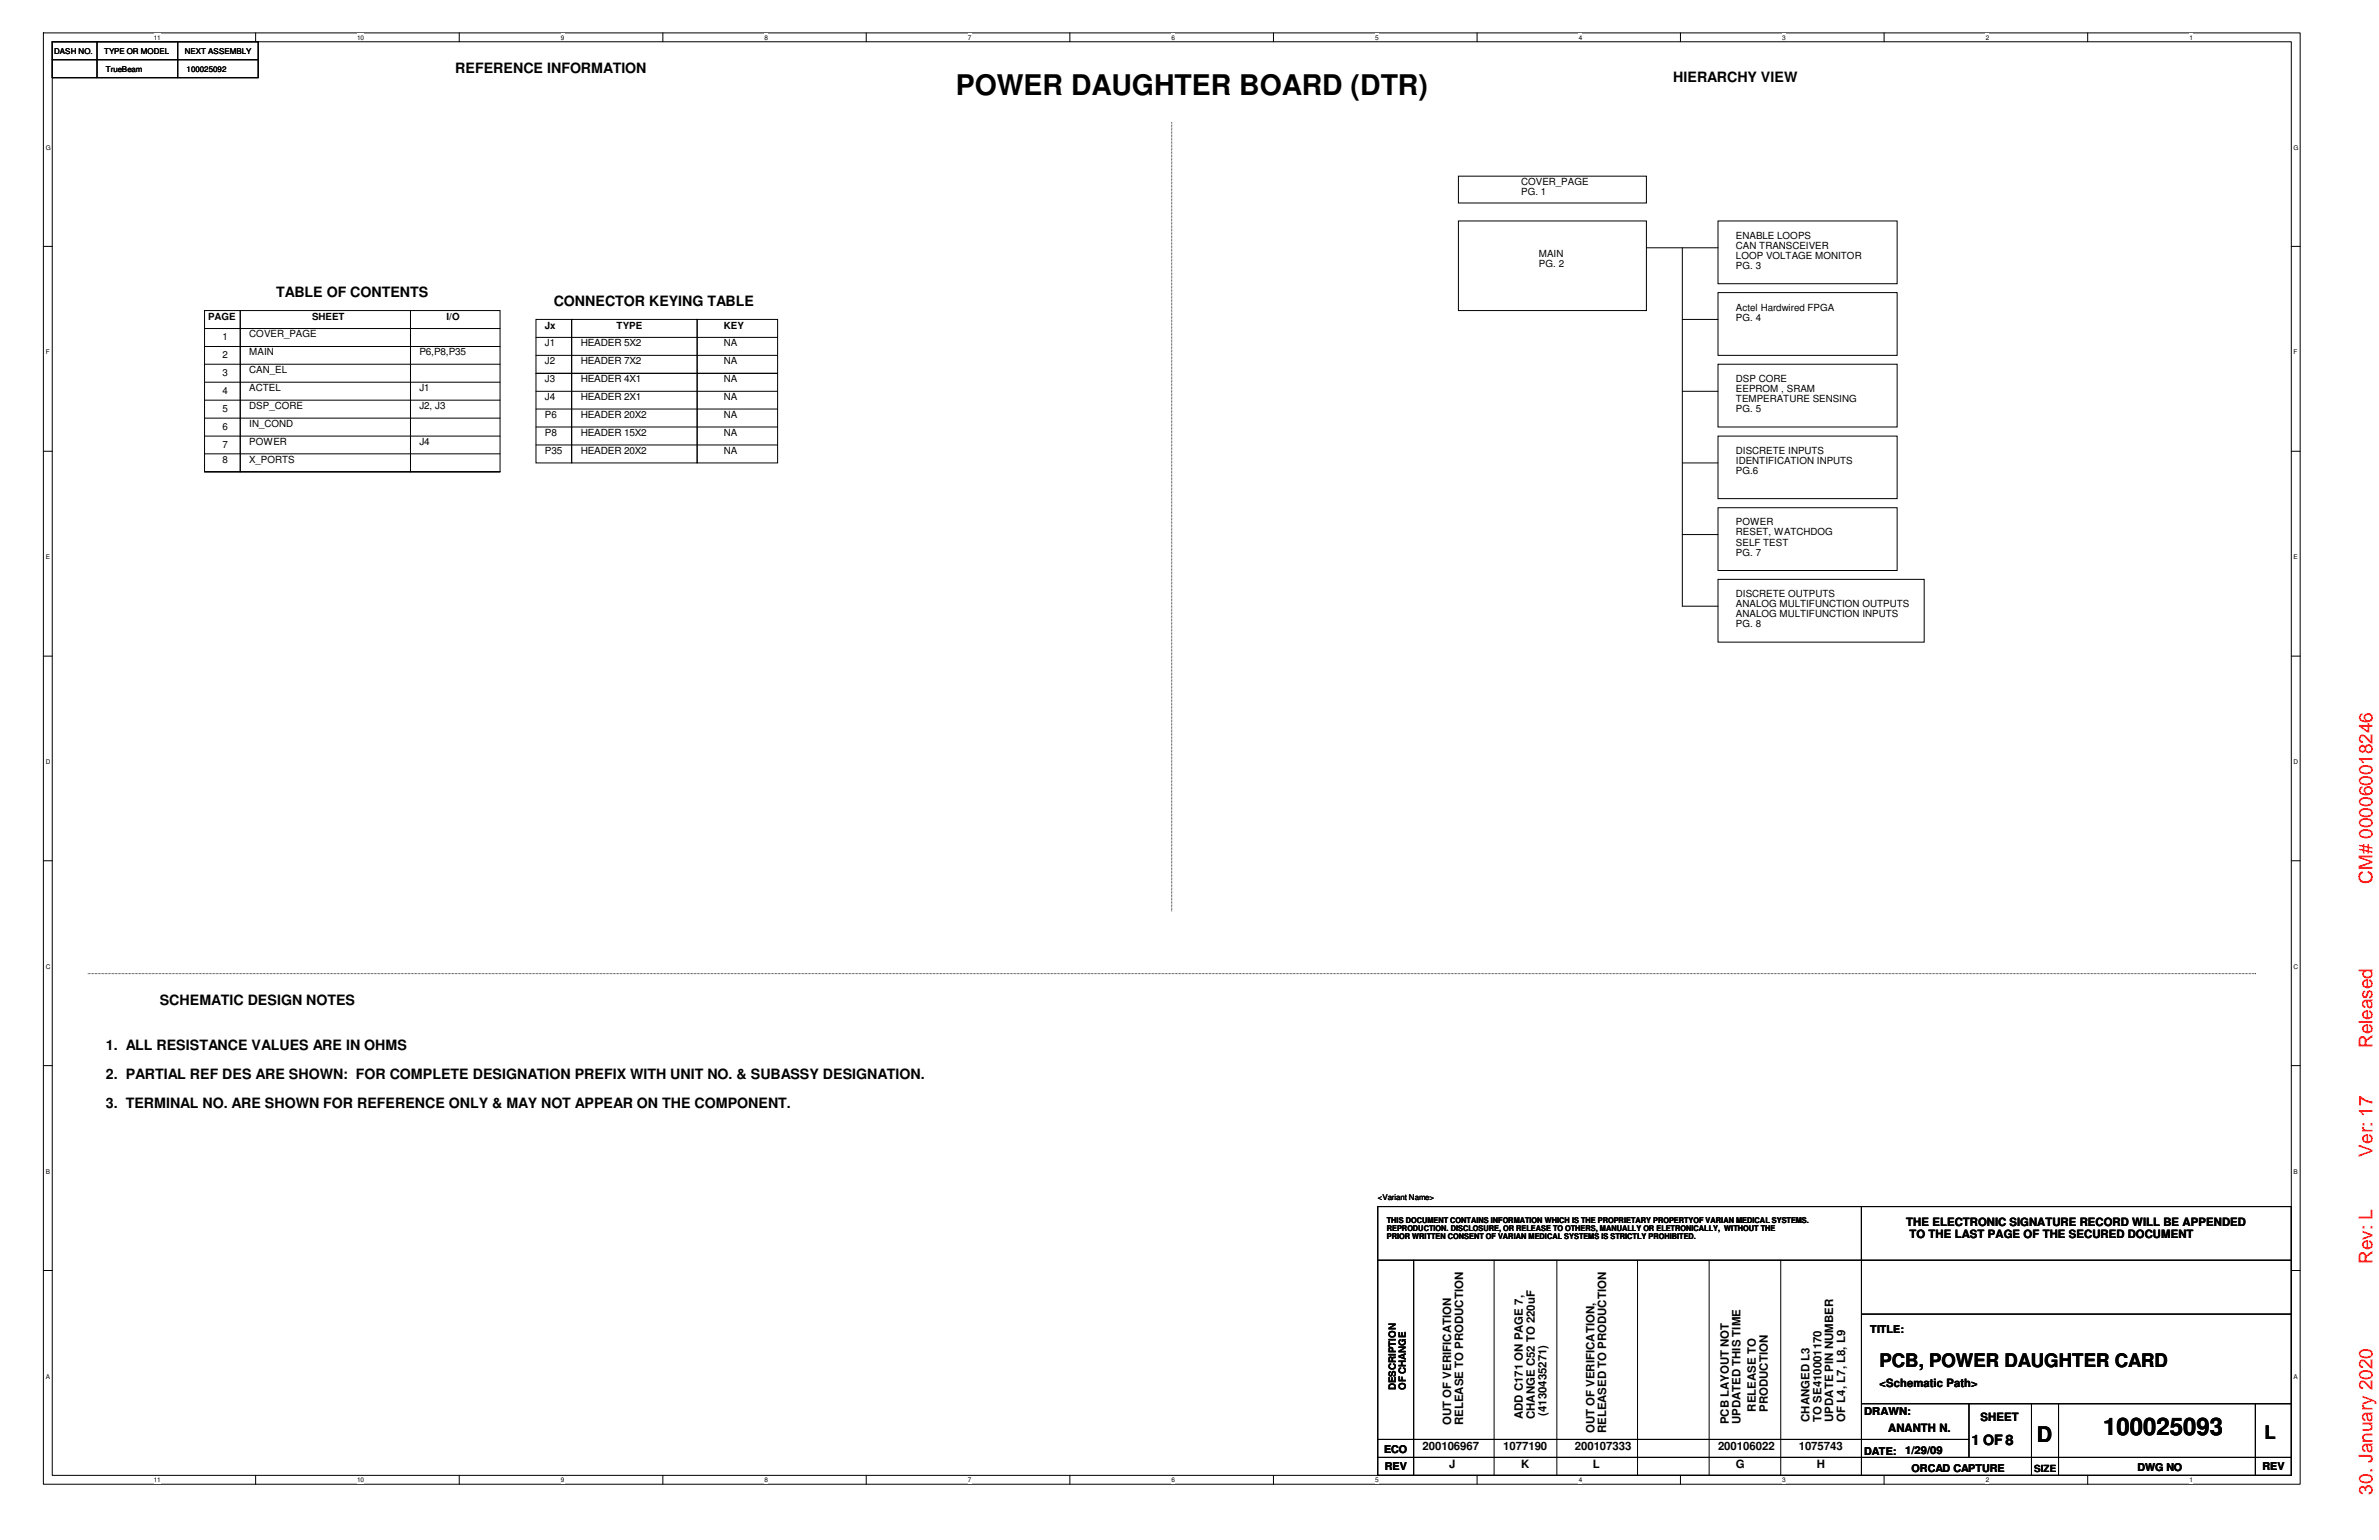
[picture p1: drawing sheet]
<svg xmlns="http://www.w3.org/2000/svg" width="432mm" height="279mm" viewBox="0 0 432 279" stroke-linecap="round" stroke-linejoin="round" font-family="sans-serif">
<defs><g id="words">
<text font-size="5.2" x="173.5" y="17.2">POWER DAUGHTER BOARD (DTR)</text>
<text font-size="4.4" x="381.8" y="260.3">100025093</text>
<text font-size="3.9" x="369.7" y="261.7">D</text>
<g font-size="3.4" fill="#f00">
<text x="430.6" y="160.3" transform="rotate(-90 430.6 160.3)">CM# 000060018246</text>
<text x="430.6" y="190.2" transform="rotate(-90 430.6 190.2)">Released</text>
<text x="430.6" y="209.8" transform="rotate(-90 430.6 209.8)">Ver: 17</text>
<text x="430.6" y="229.3" transform="rotate(-90 430.6 229.3)">Rev: L</text>
<text x="430.6" y="271.1" transform="rotate(-90 430.6 271.1)">30. January 2020</text>
</g>
<g font-size="3.4">
<text x="341.1" y="248.1">PCB, POWER DAUGHTER CARD</text>
<text x="411" y="261.1">L</text>
</g>
<g font-size="2.6">
<text x="82.6" y="13.3">REFERENCE INFORMATION</text>
<text x="303.7" y="14.9">HIERARCHY VIEW</text>
<text x="50.1" y="53.9">TABLE OF CONTENTS</text>
<text x="100.5" y="55.5">CONNECTOR KEYING TABLE</text>
<text x="29" y="182.3">SCHEMATIC DESIGN NOTES</text>
<text x="19.2" y="190.4">1. ALL RESISTANCE VALUES ARE IN OHMS</text>
<text x="19.2" y="195.7">2. PARTIAL REF DES ARE SHOWN: FOR COMPLETE DESIGNATION PREFIX WITH UNIT NO. &amp; SUBASSY DESIGNATION.</text>
<text x="19.2" y="201.1">3. TERMINAL NO. ARE SHOWN FOR REFERENCE ONLY &amp; MAY NOT APPEAR ON THE COMPONENT.</text>
<text x="357.8" y="262.1">1 OF 8</text>
</g>
<g font-size="2.1">
<text x="346" y="222.4">THE ELECTRONIC SIGNATURE RECORD WILL BE APPENDED</text>
<text x="346.6" y="224.6">TO THE LAST PAGE OF THE SECURED DOCUMENT</text>
<text x="341.1" y="251.7">&lt;Schematic Path&gt;</text>
<text x="276.4" y="257.4" transform="rotate(-90 276.4 257.4)">ADD C171 ON PAGE 7,</text>
<text x="278.6" y="257.4" transform="rotate(-90 278.6 257.4)">CHANGE C52 TO 220uF</text>
<text x="280.7" y="256.8" transform="rotate(-90 280.7 256.8)">(4130435271)</text>
<text x="318.7" y="256.1" transform="rotate(-90 318.7 256.1)">RELEASE TO</text>
<text x="320.8" y="256.1" transform="rotate(-90 320.8 256.1)">PRODUCTION</text>
<text x="328.4" y="257.9" transform="rotate(-90 328.4 257.9)">CHANGED L3</text>
<text x="330.6" y="257.9" transform="rotate(-90 330.6 257.9)">TO SE410001170</text>
<text x="332.7" y="257.9" transform="rotate(-90 332.7 257.9)">UPDATE PIN NUMBER</text>
<text x="334.9" y="257.9" transform="rotate(-90 334.9 257.9)">OF L4, L7, L8, L9</text>
<text x="359.5" y="257.7">SHEET</text>
<text x="258.2" y="263.1">200106967</text>
<text x="263.4" y="258.6" transform="rotate(-90 263.4 258.6)">OUT OF VERIFICATION</text>
<text x="265.6" y="258.6" transform="rotate(-90 265.6 258.6)">RELEASE TO PRODUCTION</text>
<text x="272.8" y="263.1">1077190</text>
<text x="285.8" y="263.1">200107333</text>
<text x="289.4" y="260.1" transform="rotate(-90 289.4 260.1)">OUT OF VERIFICATION,</text>
<text x="291.5" y="260.1" transform="rotate(-90 291.5 260.1)">RELEASED TO PRODUCTION</text>
<text x="311.8" y="263.1">200106022</text>
<text x="313.8" y="258.4" transform="rotate(-90 313.8 258.4)">PCB LAYOUT NOT</text>
<text x="315.9" y="258.4" transform="rotate(-90 315.9 258.4)">UPDATED THIS TIME</text>
<text x="326.5" y="263.1">1075743</text>
<text x="342.7" y="259.8">ANANTH N.</text>
<text x="263.1" y="266.3">J</text>
<text x="276.1" y="266.3">K</text>
<text x="289.1" y="266.3">L</text>
<text x="315.1" y="266.3">G</text>
<text x="329.7" y="266.3">H</text>
</g>
<g font-size="1.9">
<text x="339.5" y="241.9">TITLE:</text>
<text x="338.3" y="256.8">DRAWN:</text>
<text x="251.2" y="263.7">ECO</text>
<text x="338.3" y="263.9">DATE:</text>
<text x="345.8" y="263.8">1/29/09</text>
<text x="251.4" y="266.7">REV</text>
<text x="347" y="267">ORCAD CAPTURE</text>
<text x="387.9" y="266.9">DWG NO</text>
<text x="410.7" y="266.7">REV</text>
</g>
<g font-size="1.8">
<text x="276.1" y="33.6">COVER_PAGE</text>
<text x="276.1" y="35.4">PG. 1</text>
<text x="279.3" y="46.6">MAIN</text>
<text x="315.1" y="43.3">ENABLE LOOPS</text>
<text x="315.1" y="45.1">CAN TRANSCEIVER</text>
<text x="315.1" y="46.9">LOOP VOLTAGE MONITOR</text>
<text x="279.3" y="48.4">PG. 2</text>
<text x="315.1" y="48.8">PG. 3</text>
<text x="37.8" y="58">PAGE</text>
<text x="56.6" y="58">SHEET</text>
<text x="81" y="58">I/O</text>
<text x="98.9" y="59.6">Jx</text>
<text x="111.9" y="59.6">TYPE</text>
<text x="131.4" y="59.6">KEY</text>
<text x="315.1" y="56.3">Actel Hardwired FPGA</text>
<text x="315.1" y="58.2">PG. 4</text>
<text x="40.4" y="61.7">1</text>
<text x="40.4" y="64.9">2</text>
<text x="45.3" y="64.5">MAIN</text>
<text x="45.3" y="61.2">COVER_PAGE</text>
<text x="76.1" y="64.5">P6,P8,P35</text>
<text x="98.9" y="62.8">J1</text>
<text x="105.4" y="62.8">HEADER 5X2</text>
<text x="131.4" y="62.8">NA</text>
<text x="40.4" y="68.2">3</text>
<text x="40.4" y="71.5">4</text>
<text x="45.3" y="67.7">CAN_EL</text>
<text x="45.3" y="71">ACTEL</text>
<text x="76.1" y="71">J1</text>
<text x="98.9" y="69.3">J3</text>
<text x="98.9" y="66.1">J2</text>
<text x="105.4" y="69.3">HEADER 4X1</text>
<text x="105.4" y="66.1">HEADER 7X2</text>
<text x="131.4" y="66.1">NA</text>
<text x="131.4" y="69.3">NA</text>
<text x="315.1" y="69.3">DSP CORE</text>
<text x="315.1" y="71.2">EEPROM , SRAM</text>
<text x="40.4" y="74.7">5</text>
<text x="40.4" y="77.9">6</text>
<text x="45.3" y="77.5">IN_COND</text>
<text x="45.3" y="74.2">DSP_CORE</text>
<text x="76.1" y="74.2">J2, J3</text>
<text x="98.9" y="75.8">P6</text>
<text x="98.9" y="72.6">J4</text>
<text x="105.4" y="75.8">HEADER 20X2</text>
<text x="105.4" y="72.6">HEADER 2X1</text>
<text x="131.4" y="75.8">NA</text>
<text x="131.4" y="72.6">NA</text>
<text x="315.1" y="73">TEMPERATURE SENSING</text>
<text x="315.1" y="74.8">PG. 5</text>
<text x="40.4" y="81.2">7</text>
<text x="40.4" y="83.9">8</text>
<text x="45.3" y="80.7">POWER</text>
<text x="45.3" y="83.9">X_PORTS</text>
<text x="76.1" y="80.7">J4</text>
<text x="98.9" y="79.1">P8</text>
<text x="98.9" y="82.3">P35</text>
<text x="105.4" y="82.3">HEADER 20X2</text>
<text x="105.4" y="79.1">HEADER 15X2</text>
<text x="131.4" y="79.1">NA</text>
<text x="131.4" y="82.3">NA</text>
<text x="315.1" y="82.3">DISCRETE INPUTS</text>
<text x="315.1" y="84.2">IDENTIFICATION INPUTS</text>
<text x="315.1" y="86">PG.6</text>
<text x="315.1" y="95.3">POWER</text>
<text x="315.1" y="97.2">RESET, WATCHDOG</text>
<text x="315.1" y="99">SELF TEST</text>
<text x="315.1" y="100.8">PG. 7</text>
<text x="315.1" y="108.3">DISCRETE OUTPUTS</text>
<text x="315.1" y="110.2">ANALOG MULTIFUNCTION OUTPUTS</text>
<text x="315.1" y="112">ANALOG MULTIFUNCTION INPUTS</text>
<text x="315.1" y="113.8">PG. 8</text>
<text x="253.4" y="252.2" transform="rotate(-90 253.4 252.2)">DESCRIPTION</text>
<text x="255.2" y="252.2" transform="rotate(-90 255.2 252.2)">OF CHANGE</text>
<text x="369.2" y="267">SIZE</text>
</g>
<g font-size="1.4">
<text x="9.8" y="9.7">DASH NO.</text>
<text x="18.9" y="9.7">TYPE OR MODEL</text>
<text x="33.5" y="9.7">NEXT ASSEMBLY</text>
<text x="19.2" y="13">TrueBeam</text>
<text x="33.9" y="13">100025092</text>
<text x="250.1" y="217.8">&lt;Variant Name&gt;</text>
<text x="251.7" y="221.9">THIS DOCUMENT CONTAINS INFORMATION WHICH IS THE PROPRIETARY PROPERTYOF VARIAN MEDICAL SYSTEMS.</text>
<text x="251.7" y="223.4">REPRODUCTION. DISCLOSURE, OR RELEASE TO OTHERS, MANUALLY OR ELETRONICALLY, WITHOUT THE</text>
<text x="251.7" y="224.8">PRIOR WRITTEN CONSENT OF VARIAN MEDICAL SYSTEMS IS STRICTLY PROHIBITED.</text>
</g>
<g font-size="1.2">
<text x="27.9" y="7.2">11</text>
<text x="64.9" y="7.2">10</text>
<text x="101.8" y="7.2">9</text>
<text x="138.8" y="7.2">8</text>
<text x="175.7" y="7.2">7</text>
<text x="212.6" y="7.2">6</text>
<text x="249.6" y="7.2">5</text>
<text x="286.6" y="7.2">4</text>
<text x="323.5" y="7.2">3</text>
<text x="360.4" y="7.2">2</text>
<text x="397.4" y="7.2">1</text>
<text x="8.3" y="27.2">G</text>
<text x="416.3" y="27.2">G</text>
<text x="8.3" y="64.3">F</text>
<text x="416.3" y="64.3">F</text>
<text x="8.3" y="101.5">E</text>
<text x="416.3" y="101.5">E</text>
<text x="8.3" y="138.6">D</text>
<text x="416.3" y="138.6">D</text>
<text x="8.3" y="175.8">C</text>
<text x="416.3" y="175.8">C</text>
<text x="8.3" y="212.9">B</text>
<text x="416.3" y="212.9">B</text>
<text x="8.3" y="250.1">A</text>
<text x="416.3" y="250.1">A</text>
<text x="27.9" y="268.9">11</text>
<text x="64.9" y="268.9">10</text>
<text x="101.8" y="268.9">9</text>
<text x="138.8" y="268.9">8</text>
<text x="175.7" y="268.9">7</text>
<text x="212.6" y="268.9">6</text>
<text x="249.6" y="268.9">5</text>
<text x="286.6" y="268.9">4</text>
<text x="323.5" y="268.9">3</text>
<text x="360.4" y="268.9">2</text>
<text x="397.4" y="268.9">1</text>
</g>
</g></defs>
<path d="M7.9 6h409.6v263.3h-409.6zM9.5 7.6h406.4v260.1h-406.4z" fill="none" stroke="#000" stroke-width=".18"/>
<g fill="#fff">
<path d="M27.9 6.1h1.2v1.4h-1.2z"/>
<path d="M27.9 267.8h1.2v1.4h-1.2z"/>
</g>
<path d="M46.4 6v1.6M46.4 267.7v1.6" fill="none" stroke="#000" stroke-width=".18"/>
<g fill="#fff">
<path d="M64.9 6.1h1.1v1.4h-1.1z"/>
<path d="M64.9 267.8h1.1v1.4h-1.1z"/>
</g>
<path d="M83.4 6v1.6M83.4 267.7v1.6" fill="none" stroke="#000" stroke-width=".18"/>
<g fill="#fff">
<path d="M101.8 6.1h.6v1.4h-.6z"/>
<path d="M101.8 267.8h.6v1.4h-.6z"/>
</g>
<path d="M120.3 6v1.6M120.3 267.7v1.6" fill="none" stroke="#000" stroke-width=".18"/>
<g fill="#fff">
<path d="M138.8 6.1h.6v1.4h-.6z"/>
<path d="M138.8 267.8h.6v1.4h-.6z"/>
</g>
<path d="M157.2 6v1.6M157.2 267.7v1.6" fill="none" stroke="#000" stroke-width=".18"/>
<g fill="#fff">
<path d="M175.7 6.1h.6v1.4h-.6z"/>
<path d="M175.7 267.8h.6v1.4h-.6z"/>
</g>
<path d="M194.2 6v1.6M194.2 267.7v1.6" fill="none" stroke="#000" stroke-width=".18"/>
<g fill="#fff">
<path d="M212.6 6.1h.6v1.4h-.6z"/>
<path d="M212.6 267.8h.6v1.4h-.6z"/>
</g>
<path d="M231.1 6v1.6M231.1 267.7v1.6" fill="none" stroke="#000" stroke-width=".18"/>
<g fill="#fff">
<path d="M249.6 6.1h.6v1.4h-.6z"/>
<path d="M249.6 267.8h.6v1.4h-.6z"/>
</g>
<path d="M268.1 6v1.6M268.1 267.7v1.6" fill="none" stroke="#000" stroke-width=".18"/>
<g fill="#fff">
<path d="M286.6 6.1h.5v1.4h-.5z"/>
<path d="M286.6 267.8h.5v1.4h-.5z"/>
</g>
<path d="M305 6v1.6M305 267.7v1.6" fill="none" stroke="#000" stroke-width=".18"/>
<g fill="#fff">
<path d="M323.5 6.1h.6v1.4h-.6z"/>
<path d="M323.5 267.8h.6v1.4h-.6z"/>
</g>
<path d="M342 6v1.6M342 267.7v1.6" fill="none" stroke="#000" stroke-width=".18"/>
<g fill="#fff">
<path d="M360.4 6.1h.6v1.4h-.6z"/>
<path d="M360.4 267.8h.6v1.4h-.6z"/>
</g>
<path d="M378.9 6v1.6M378.9 267.7v1.6" fill="none" stroke="#000" stroke-width=".18"/>
<g fill="#fff">
<path d="M397.4 6.1h.6v1.4h-.6z"/>
<path d="M397.4 267.8h.6v1.4h-.6z"/>
<path d="M8.3 26.1h.8v1.3h-.8z"/>
<path d="M416.3 26.1h.9v1.3h-.9z"/>
<path d="M8.3 63.2h.7v1.4h-.7z"/>
<path d="M416.3 63.2h.7v1.4h-.7z"/>
</g>
<path d="M7.9 44.7h1.6M415.9 44.7h1.6" fill="none" stroke="#000" stroke-width=".18"/>
<g fill="#fff">
<path d="M8.3 100.4h.7v1.3h-.7z"/>
<path d="M416.3 100.4h.7v1.3h-.7z"/>
</g>
<path d="M7.9 81.9h1.6M415.9 81.9h1.6" fill="none" stroke="#000" stroke-width=".18"/>
<g fill="#fff">
<path d="M8.3 137.6h.8v1.3h-.8z"/>
<path d="M416.3 137.6h.8v1.3h-.8z"/>
</g>
<path d="M7.9 119h1.6M415.9 119h1.6" fill="none" stroke="#000" stroke-width=".18"/>
<g fill="#fff">
<path d="M8.3 174.7h.8v1.3h-.8z"/>
<path d="M416.3 174.7h.8v1.3h-.8z"/>
</g>
<path d="M7.9 156.2h1.6M415.9 156.2h1.6" fill="none" stroke="#000" stroke-width=".18"/>
<g fill="#fff">
<path d="M8.3 211.9h.7v1.3h-.7z"/>
<path d="M416.3 211.9h.7v1.3h-.7z"/>
</g>
<path d="M7.9 193.3h1.6M415.9 193.3h1.6" fill="none" stroke="#000" stroke-width=".18"/>
<g fill="#fff">
<path d="M8.3 249h.7v1.4h-.7z"/>
<path d="M416.3 249h.7v1.4h-.7z"/>
</g>
<g fill="none" stroke="#000" stroke-width=".18">
<path d="M9.5 7.6h37.4v6.5h-37.4zM9.5 10.8h37.4M17.6 7.6v6.5M32.3 7.6v6.5M264.7 32h34.1v4.8h-34.1zM37.1 56.3h6.5v29.3h-6.5zM37.1 59.6h53.7M43.6 56.3h30.9v29.3h-30.9zM74.5 56.3h16.3v29.3h-16.3zM97.3 58h6.5v26h-6.5zM103.8 58h22.7v26h-22.7zM126.5 58h14.6v26h-14.6z"/>
<path d="M264.7 40.1h34.1v16.2h-34.1zM298.8 45h13M305.4 58h6.4M305.4 45v65h6.4M311.8 40.1h32.5v11.4h-32.5zM311.8 53.1h32.5v11.4h-32.5zM37.1 62.9h53.7M37.1 66.1h53.7M37.1 69.3h53.7M37.1 72.6h53.7M37.1 75.9h53.7M37.1 79.1h53.7"/>
<path d="M97.3 67.7h43.8M97.3 71h43.8M97.3 61.2h43.8M97.3 64.5h43.8M97.3 77.5h43.8M97.3 74.2h43.8M305.4 71h6.4M311.8 66.1h32.5v11.4h-32.5zM311.8 79.1h32.5v11.4h-32.5zM37.1 85.6h53.7M37.1 82.3h53.7M97.3 80.7h43.8"/>
<path d="M305.4 84h6.4M305.4 97h6.4M311.8 92.1h32.5v11.4h-32.5zM311.8 105.1h37.4v11.4h-37.4zM250.1 218.9h165.8v48.8h-165.8zM7.9 230.5h1.6M250.1 228.6h165.8M256.6 228.6v39.1M271.2 228.6v39.1M282.6 228.6v39.1M297.2 228.6v39.1M310.2 228.6v39.1"/>
<path d="M323.2 228.6v39.1M337.9 228.6v-9.7v48.8M337.9 238.4h78M415.9 230.5h1.6M337.9 254.7h78M357.4 254.7v9.7M368.7 254.7v13M373.6 254.7v13M409.4 254.7v13M250.1 264.4h165.8M250.1 261.2h107.3"/>
</g>
<path d="M212.7 22.2v143.1M16 176.7h393.4M212.7 165.3h.1M409.4 176.7h.1" fill="none" stroke="#000" stroke-width=".18" stroke-dasharray="0 .3"/>
<use href="#words"/>
</svg>
